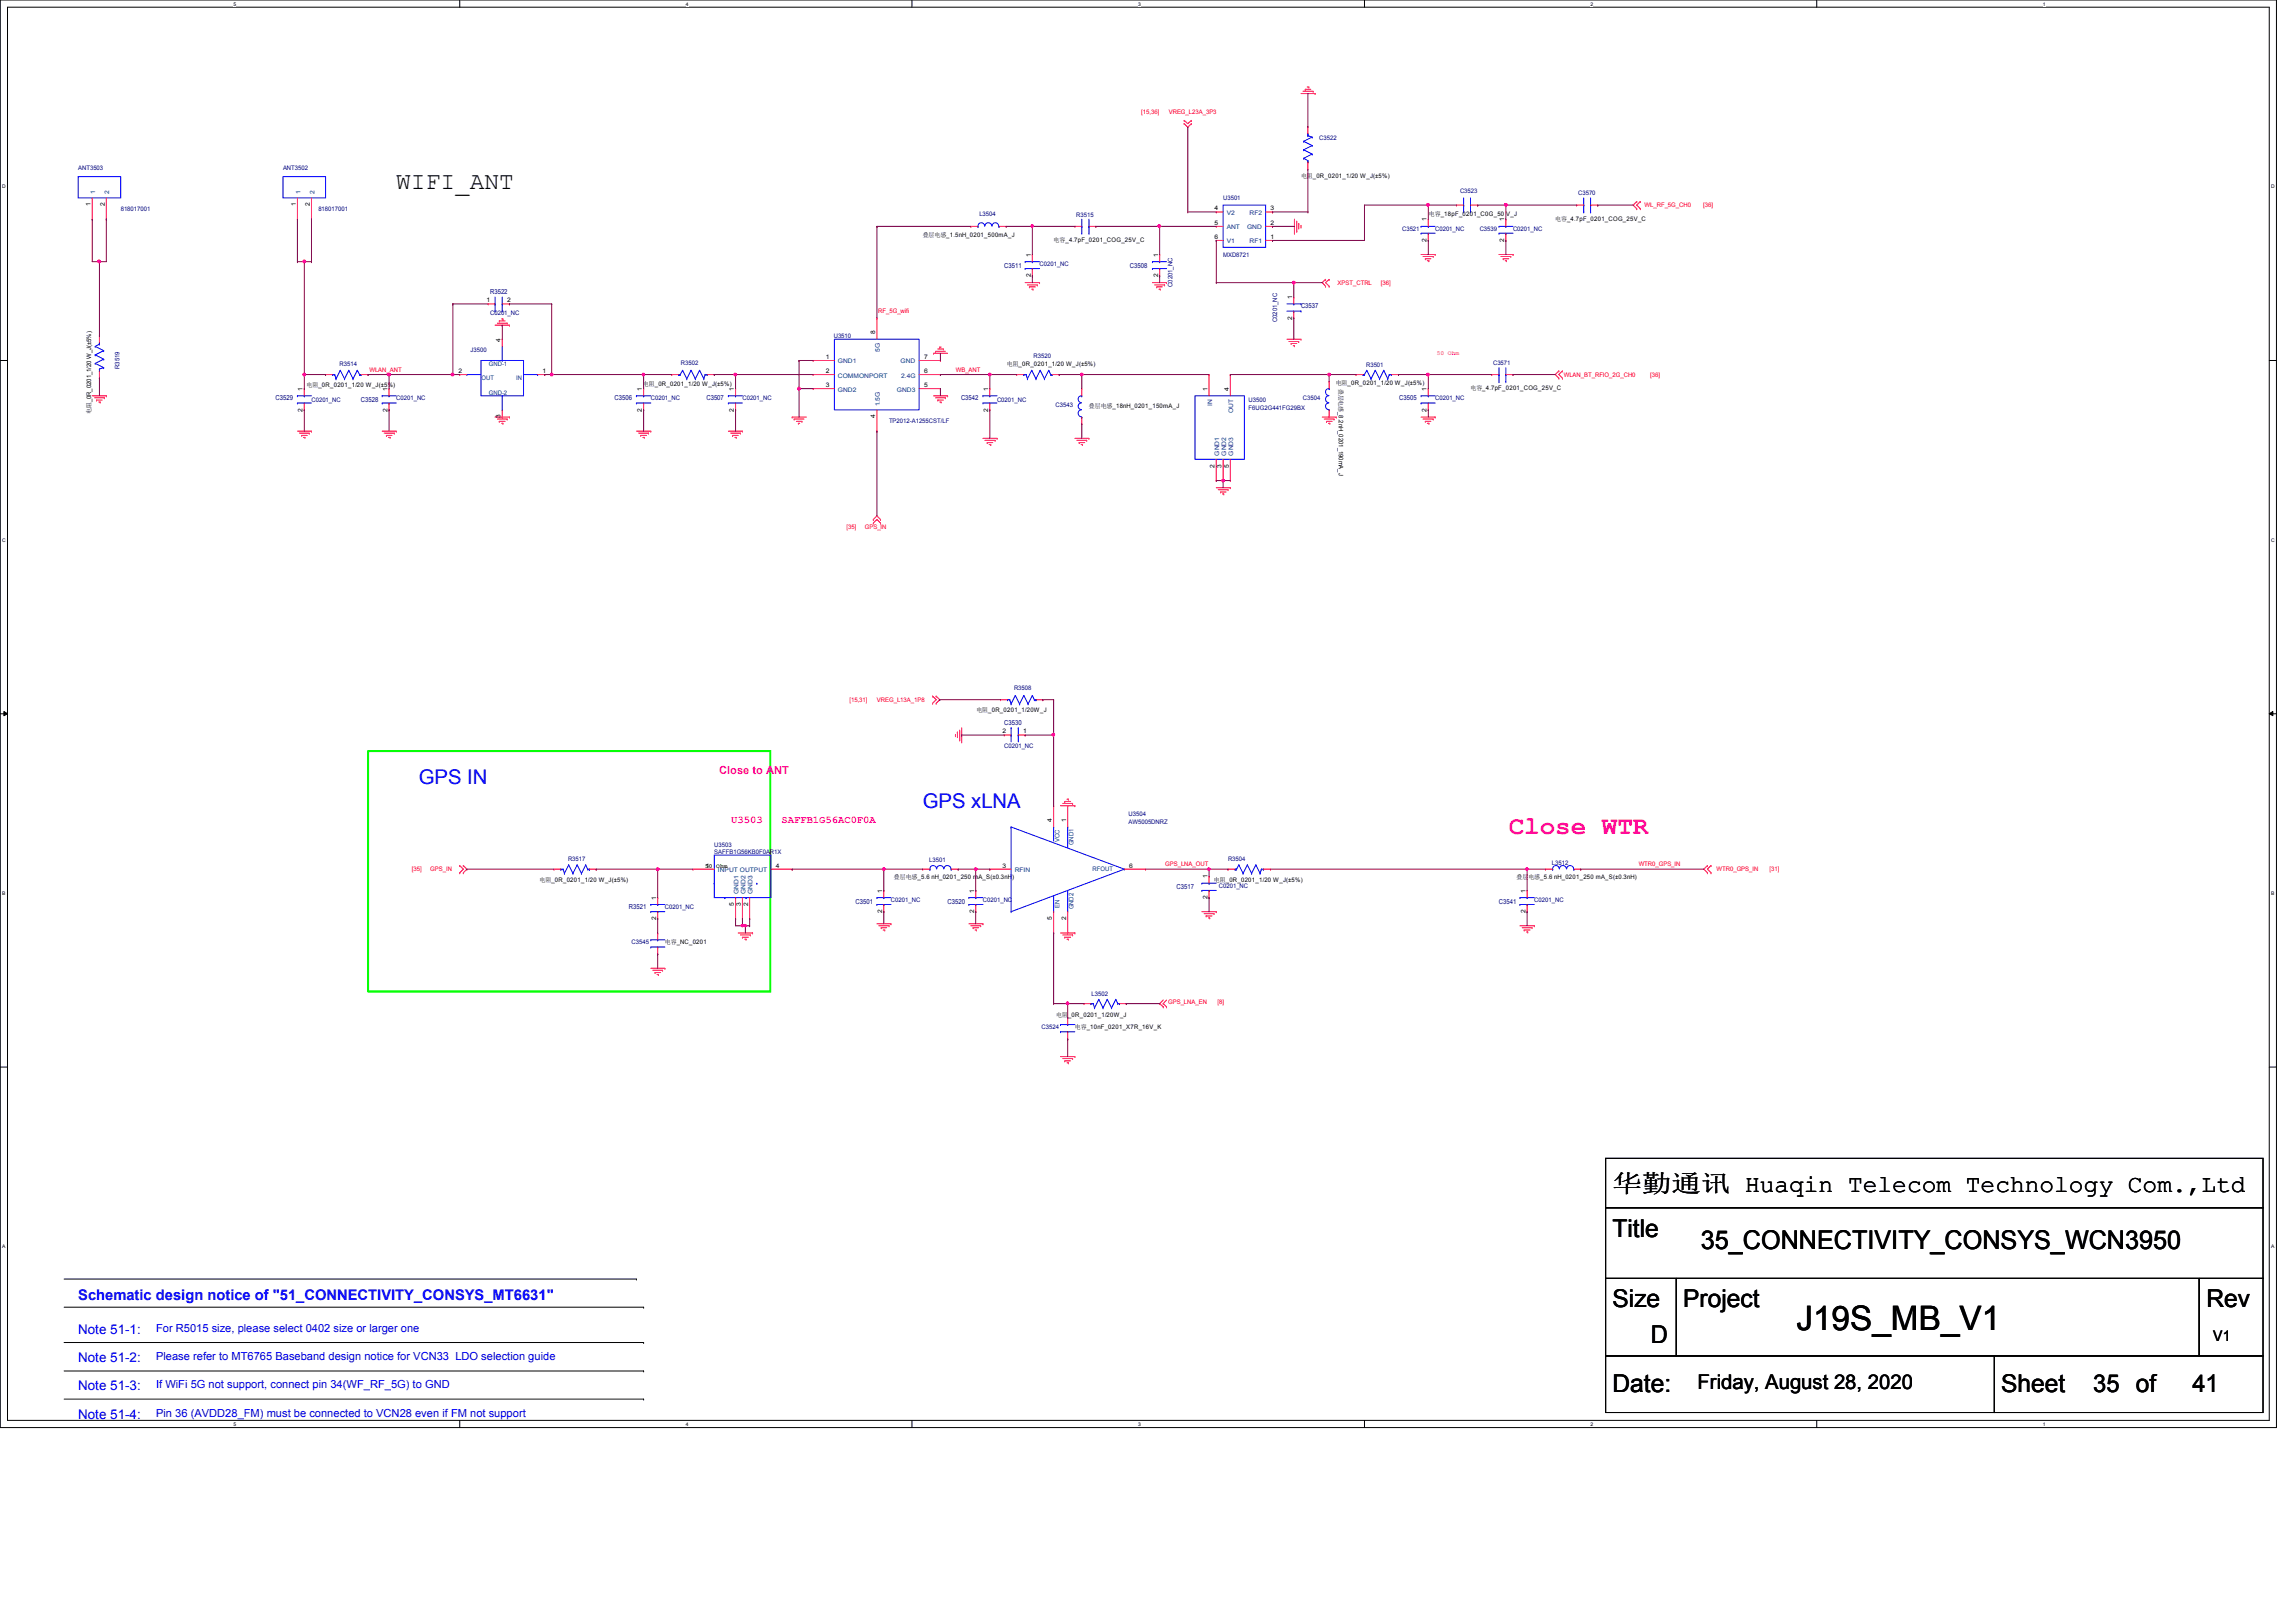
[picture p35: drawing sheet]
<svg xmlns="http://www.w3.org/2000/svg" width="297mm" height="210mm" viewBox="0 0 297 210" stroke-linecap="round" stroke-linejoin="round" font-family="sans-serif">
<defs><g id="words">
<text font-size="4.4" x="232.4" y="172.1">J19S_MB_V1</text>
<text font-size="3.3" fill="#f0f" x="195.2" y="107.9">Close WTR</text>
<text font-size="3.3" x="220" y="161.6">35_CONNECTIVITY_CONSYS_WCN3950</text>
<g font-size="3.2">
<text x="51.3" y="24.5">WIFI_ANT</text>
<text x="208.6" y="154.2">华华华华 Huaqin Telecom Technology Com.,Ltd</text>
<text x="208.6" y="160">Title</text>
<text x="208.6" y="169.2">Size</text>
<text x="213.6" y="173.7">D</text>
<text x="217.8" y="169.2">Project</text>
<text x="285.5" y="169.2">Rev</text>
<text x="208.6" y="180.2">Date:</text>
<text x="258.9" y="180.2">Sheet</text>
<text x="270.8" y="180.2">35 of</text>
<text x="283.6" y="180.2">41</text>
</g>
<g font-size="2.6" fill="#00f">
<text x="54.2" y="101.5">GPS IN</text>
<text x="119.4" y="104.5">GPS xLNA</text>
</g>
<text font-size="2.6" x="219.6" y="179.7">Friday, August 28, 2020</text>
<text font-size="1.9" fill="#00f" x="10.1" y="168.2">Schematic design notice of &quot;51_CONNECTIVITY_CONSYS_MT6631&quot;</text>
<text font-size="1.9" x="286.3" y="173.5">V1</text>
<g font-size="1.7" fill="#00f">
<text x="10.1" y="172.6">Note 51-1:</text>
<text x="10.1" y="176.3">Note 51-2:</text>
<text x="10.1" y="179.9">Note 51-3:</text>
<text x="10.1" y="183.6">Note 51-4:</text>
</g>
<g font-size="1.4" fill="#f0f">
<text x="93" y="100.1">Close to ANT</text>
<text x="94.6" y="106.5">U3503</text>
<text x="101.1" y="106.5">SAFFB1G56AC0F0A</text>
</g>
<g font-size="1.4" fill="#00f">
<text x="20.2" y="172.4">For R5015 size, please select 0402 size or larger one</text>
<text x="20.2" y="176">Please refer to MT6765 Baseband design notice for VCN33 LDO selection guide</text>
<text x="20.2" y="179.7">If WiFi 5G not support, connect pin 34(WF_RF_5G) to GND</text>
<text x="20.2" y="183.3">Pin 36 (AVDD28_FM) must be connected to VCN28 even if FM not support</text>
</g>
<g font-size=".9" fill="#000080">
<text x="129.9" y="34.7">C3511</text>
<text x="146.2" y="34.7">C3508</text>
<text x="63.4" y="38.1">R3522</text>
<text x="168.3" y="39.9">C3537</text>
<text x="35.6" y="51.8">C3529</text>
<text x="46.7" y="52">C3528</text>
<text x="79.5" y="51.8">C3506</text>
<text x="91.4" y="51.8">C3507</text>
<text x="124.3" y="51.8">C3542</text>
<text x="181" y="51.8">C3505</text>
<text x="129.9" y="93.8">C3530</text>
<text x="81.4" y="117.6">R3521</text>
<text x="110.7" y="117">C3501</text>
<text x="122.6" y="117">C3520</text>
<text x="152.2" y="115.1">C3517</text>
<text x="193.9" y="117">C3541</text>
</g>
<g font-size=".8" fill="#f00">
<text x="147.7" y="14.8">[15,36]</text>
<text x="151.2" y="14.8">VREG_L23A_3P3</text>
<text x="212.8" y="26.8">WL_RF_5G_CH0</text>
<text x="220.3" y="26.8">[36]</text>
<text x="113.6" y="40.5">RF_5G_wifi</text>
<text x="173.1" y="36.9">XPST_CTRL</text>
<text x="178.6" y="36.9">[36]</text>
<text x="47.8" y="48.1">WLAN_ANT</text>
<text x="123.7" y="48.1">WB_ANT</text>
<text x="202.3" y="48.8">WLAN_BT_RFIO_2G_CH0</text>
<text x="213.5" y="48.8">[36]</text>
<text x="109.5" y="68.5">[35]</text>
<text x="111.9" y="68.5">GPS_IN</text>
<text x="109.9" y="90.8">[15,31]</text>
<text x="113.5" y="90.8">VREG_L13A_1P8</text>
<text x="53.3" y="112.8">[35]</text>
<text x="55.7" y="112.8">GPS_IN</text>
<text x="150.7" y="112.1">GPS_LNA_OUT</text>
<text x="212" y="112.1">WTR0_GPS_IN</text>
<text x="222.1" y="112.8">WTR0_GPS_IN</text>
<text x="228.9" y="112.8">[31]</text>
<text x="151.1" y="130">GPS_LNA_EN</text>
<text x="157.5" y="130">[8]</text>
</g>
<g font-size=".8" fill="#000080">
<text x="10.1" y="22">ANT3503</text>
<text x="36.6" y="22">ANT3502</text>
<text x="170.7" y="18.1">C3522</text>
<text x="15.6" y="27.3">818017001</text>
<text x="41.2" y="27.3">818017001</text>
<text x="126.7" y="27.9">L3504</text>
<text x="139.2" y="28">R3515</text>
<text x="158.2" y="25.9">U3501</text>
<text x="181.4" y="29.8">C3521</text>
<text x="185.7" y="29.8">C0201_NC</text>
<text x="188.9" y="25">C3523</text>
<text x="191.4" y="29.8">C3539</text>
<text x="195.7" y="29.8">C0201_NC</text>
<text x="204.2" y="25.3">C3570</text>
<text x="134.5" y="34.4">C0201_NC</text>
<text x="158.2" y="33.3">MXD8721</text>
<text x="63.4" y="40.8">C0201_NC</text>
<text x="151.7" y="37.1" transform="rotate(-90 151.7 37.1)">C0201_NC</text>
<text x="165.2" y="41.7" transform="rotate(-90 165.2 41.7)">C0201_NC</text>
<text x="15.4" y="47.8" transform="rotate(-90 15.4 47.8)">R3519</text>
<text x="43.9" y="47.4">R3514</text>
<text x="60.9" y="45.6">J3500</text>
<text x="88.1" y="47.2">R3502</text>
<text x="107.9" y="43.8">U3510</text>
<text x="133.7" y="46.3">R3520</text>
<text x="176.7" y="47.5">R3501</text>
<text x="193.2" y="47.2">C3571</text>
<text x="40.3" y="52">C0201_NC</text>
<text x="51.3" y="51.8">C0201_NC</text>
<text x="84.2" y="51.8">C0201_NC</text>
<text x="96.1" y="51.8">C0201_NC</text>
<text x="129" y="52">C0201_NC</text>
<text x="136.6" y="52.7">C3543</text>
<text x="161.5" y="52">U3500</text>
<text x="161.5" y="53.1">F6UG2G441FG29BX</text>
<text x="168.6" y="51.8">C3504</text>
<text x="185.7" y="51.8">C0201_NC</text>
<text x="115" y="54.7">TP2012-A1255CST/LF</text>
<text x="131.2" y="89.3">R3508</text>
<text x="129.9" y="96.8">C0201_NC</text>
<text x="146" y="105.6">U3504</text>
<text x="146" y="106.7">AW5005DNRZ</text>
<text x="73.5" y="111.4">R3517</text>
<text x="92.4" y="109.6">U3503</text>
<text x="92.4" y="110.5">SAFFB1G56KB0F0AR1X</text>
<text x="120.2" y="111.6">L3501</text>
<text x="158.9" y="111.4">R3504</text>
<text x="200.8" y="112">L3512</text>
<text x="86" y="117.6">C0201_NC</text>
<text x="115.3" y="116.7">C0201_NC</text>
<text x="127.2" y="116.7">C0201_NC</text>
<text x="157.7" y="114.9">C0201_NC</text>
<text x="198.5" y="116.7">C0201_NC</text>
<text x="81.7" y="122.2">C3545</text>
<text x="141.2" y="128.9">L3502</text>
<text x="134.7" y="133.2">C3524</text>
</g>
<g font-size=".8">
<text x="168.3" y="23.1">电电_0R_0201_1/20 W_J(±5%)</text>
<text x="11.7" y="26.7" transform="rotate(-90 11.7 26.7)">1</text>
<text x="13.5" y="26.7" transform="rotate(-90 13.5 26.7)">2</text>
<text x="38.3" y="26.7" transform="rotate(-90 38.3 26.7)">1</text>
<text x="40.1" y="26.7" transform="rotate(-90 40.1 26.7)">2</text>
<text x="157.1" y="27.2">4</text>
<text x="157.1" y="29.1">5</text>
<text x="164.4" y="29.1">2</text>
<text x="164.4" y="27.2">3</text>
<text x="184.6" y="28.7" transform="rotate(-90 184.6 28.7)">1</text>
<text x="184.9" y="27.9">电电_18pF_0201_C0G_50 V_J</text>
<text x="194.6" y="28.7" transform="rotate(-90 194.6 28.7)">1</text>
<text x="201.2" y="28.6">电电_4.7pF_0201_COG_25V_C</text>
<text x="119.4" y="30.7">叠叠电贴_1.5nH_0201_500mA_J</text>
<text x="133.3" y="35.9" transform="rotate(-90 133.3 35.9)">2</text>
<text x="133.3" y="33.2" transform="rotate(-90 133.3 33.2)">1</text>
<text x="136.3" y="31.3">电电_4.7pF_0201_COG_25V_C</text>
<text x="149.8" y="35.9" transform="rotate(-90 149.8 35.9)">2</text>
<text x="149.8" y="33.2" transform="rotate(-90 149.8 33.2)">1</text>
<text x="157.1" y="30.9">6</text>
<text x="164.4" y="30.9">1</text>
<text x="184.6" y="31.3" transform="rotate(-90 184.6 31.3)">2</text>
<text x="194.6" y="31.3" transform="rotate(-90 194.6 31.3)">2</text>
<text x="62.9" y="39.1">1</text>
<text x="65.6" y="39.1">2</text>
<text x="167.2" y="41.4" transform="rotate(-90 167.2 41.4)">2</text>
<text x="167.2" y="38.7" transform="rotate(-90 167.2 38.7)">1</text>
<text x="64.8" y="44.2" transform="rotate(-90 64.8 44.2)">4</text>
<text x="106.8" y="46.4">1</text>
<text x="113.2" y="43.3" transform="rotate(-90 113.2 43.3)">8</text>
<text x="119.5" y="46.4">7</text>
<text x="130.3" y="47.4">电电_0R_0201_1/20 W_J(±5%)</text>
<text x="11.8" y="53.6" transform="rotate(-90 11.8 53.6)">电电_0R_0201_1/20 W_J(±5%)</text>
<text x="39.2" y="53.3" transform="rotate(-90 39.2 53.3)">2</text>
<text x="39.2" y="50.6" transform="rotate(-90 39.2 50.6)">1</text>
<text x="39.7" y="50.1">电电_0R_0201_1/20 W_J(±5%)</text>
<text x="50.1" y="53.3" transform="rotate(-90 50.1 53.3)">2</text>
<text x="50.1" y="50.6" transform="rotate(-90 50.1 50.6)">1</text>
<text x="59.3" y="48.3">2</text>
<text x="70.2" y="48.3">1</text>
<text x="83.1" y="53.3" transform="rotate(-90 83.1 53.3)">2</text>
<text x="83.1" y="50.6" transform="rotate(-90 83.1 50.6)">1</text>
<text x="83.2" y="50">电电_0R_0201_1/20 W_J(±5%)</text>
<text x="95" y="53.3" transform="rotate(-90 95 53.3)">2</text>
<text x="95" y="50.6" transform="rotate(-90 95 50.6)">1</text>
<text x="106.8" y="48.3">2</text>
<text x="106.8" y="50.1">3</text>
<text x="119.5" y="50.1">5</text>
<text x="119.5" y="48.3">6</text>
<text x="127.8" y="53.3" transform="rotate(-90 127.8 53.3)">2</text>
<text x="127.8" y="50.6" transform="rotate(-90 127.8 50.6)">1</text>
<text x="140.9" y="52.8">叠叠电贴_18nH_0201_150mA_J</text>
<text x="156.2" y="50.6" transform="rotate(-90 156.2 50.6)">1</text>
<text x="159" y="50.6" transform="rotate(-90 159 50.6)">4</text>
<text x="172.8" y="49.8">电电_0R_0201_1/20 W_J(±5%)</text>
<text x="173.2" y="50.3" transform="rotate(90 173.2 50.3)">叠叠电贴_8.2nH_0201_190mA_J</text>
<text x="184.6" y="53.3" transform="rotate(-90 184.6 53.3)">2</text>
<text x="184.6" y="50.6" transform="rotate(-90 184.6 50.6)">1</text>
<text x="190.2" y="50.5">电电_4.7pF_0201_COG_25V_C</text>
<text x="64.8" y="54.1" transform="rotate(-90 64.8 54.1)">3</text>
<text x="113.2" y="54.1" transform="rotate(-90 113.2 54.1)">4</text>
<text x="157.1" y="60.5" transform="rotate(-90 157.1 60.5)">2</text>
<text x="158" y="60.5" transform="rotate(-90 158 60.5)">3</text>
<text x="159" y="60.5" transform="rotate(-90 159 60.5)">5</text>
<text x="126.3" y="92.2">电电_0R_0201_1/20W_J</text>
<text x="129.7" y="94.9">2</text>
<text x="132.4" y="94.9">1</text>
<text x="136.1" y="106.4" transform="rotate(-90 136.1 106.4)">4</text>
<text x="137.9" y="106.4" transform="rotate(-90 137.9 106.4)">1</text>
<text x="91.3" y="112.3">1</text>
<text x="100.4" y="112.3">4</text>
<text x="115.7" y="113.8">叠叠电贴_5.6 nH_0201_250 mA_S(±0.3nH)</text>
<text x="129.7" y="112.3">3</text>
<text x="146.1" y="112.3">6</text>
<text x="156.2" y="113.7" transform="rotate(-90 156.2 113.7)">1</text>
<text x="196.2" y="113.8">叠叠电贴_5.6 nH_0201_250 mA_S(±0.3nH)</text>
<text x="69.8" y="114.2">电电_0R_0201_1/20 W_J(±5%)</text>
<text x="84.9" y="119.1" transform="rotate(-90 84.9 119.1)">2</text>
<text x="84.9" y="116.4" transform="rotate(-90 84.9 116.4)">1</text>
<text x="95" y="117.3" transform="rotate(-90 95 117.3)">5</text>
<text x="95.8" y="117.3" transform="rotate(-90 95.8 117.3)">3</text>
<text x="96.8" y="117.3" transform="rotate(-90 96.8 117.3)">2</text>
<text x="114.1" y="118.2" transform="rotate(-90 114.1 118.2)">2</text>
<text x="114.1" y="115.5" transform="rotate(-90 114.1 115.5)">1</text>
<text x="126" y="118.2" transform="rotate(-90 126 118.2)">2</text>
<text x="126" y="115.5" transform="rotate(-90 126 115.5)">1</text>
<text x="136.1" y="119.1" transform="rotate(-90 136.1 119.1)">5</text>
<text x="137.9" y="119.1" transform="rotate(-90 137.9 119.1)">2</text>
<text x="156.2" y="116.3" transform="rotate(-90 156.2 116.3)">2</text>
<text x="157.1" y="114.2">电电_0R_0201_1/20 W_J(±5%)</text>
<text x="197.4" y="118.2" transform="rotate(-90 197.4 118.2)">2</text>
<text x="197.4" y="115.5" transform="rotate(-90 197.4 115.5)">1</text>
<text x="86" y="122.2">电电_NC_0201</text>
<text x="136.6" y="131.6">电电_0R_0201_1/20W_J</text>
<text x="139.1" y="133.2">电电_10nF_0201_X7R_16V_K</text>
</g>
<g font-size=".8" fill="#004080">
<text x="12.3" y="25.1" transform="rotate(-90 12.3 25.1)">1</text>
<text x="14.1" y="25.1" transform="rotate(-90 14.1 25.1)">2</text>
<text x="38.9" y="25.1" transform="rotate(-90 38.9 25.1)">1</text>
<text x="40.7" y="25.1" transform="rotate(-90 40.7 25.1)">2</text>
<text x="158.7" y="27.8">V2</text>
<text x="158.7" y="29.7">ANT</text>
<text x="161.3" y="29.7">GND</text>
<text x="161.7" y="27.8">RF2</text>
<text x="158.7" y="31.5">V1</text>
<text x="161.7" y="31.5">RF1</text>
<text x="63.2" y="47.4">GND-1</text>
<text x="108.4" y="47">GND1</text>
<text x="113.8" y="45.5" transform="rotate(-90 113.8 45.5)">5G</text>
<text x="116.5" y="47">GND</text>
<text x="62.3" y="49.2">OUT</text>
<text x="63.2" y="51.1">GND-2</text>
<text x="66.8" y="49.2">IN</text>
<text x="108.4" y="48.9">COMMONPORT</text>
<text x="108.4" y="50.7">GND2</text>
<text x="113.8" y="52.6" transform="rotate(-90 113.8 52.6)">1.5G</text>
<text x="116" y="50.7">GND3</text>
<text x="116.6" y="48.9">2.4G</text>
<text x="156.8" y="52.6" transform="rotate(-90 156.8 52.6)">IN</text>
<text x="159.6" y="53.5" transform="rotate(-90 159.6 53.5)">OUT</text>
<text x="157.7" y="59" transform="rotate(-90 157.7 59)">GND1</text>
<text x="158.6" y="59" transform="rotate(-90 158.6 59)">GND2</text>
<text x="159.6" y="59" transform="rotate(-90 159.6 59)">GND3</text>
<text x="92.9" y="112.9">INPUT OUTPUT</text>
<text x="131.3" y="112.9">RFIN</text>
<text x="137.1" y="108.9" transform="rotate(-90 137.1 108.9)">VCC</text>
<text x="138.9" y="109.4" transform="rotate(-90 138.9 109.4)">GND1</text>
<text x="141.3" y="112.8">RFOUT</text>
<text x="95.5" y="115.7" transform="rotate(-90 95.5 115.7)">GND1</text>
<text x="96.4" y="115.7" transform="rotate(-90 96.4 115.7)">GND2</text>
<text x="97.4" y="115.7" transform="rotate(-90 97.4 115.7)">GND3</text>
<text x="137.1" y="117.5" transform="rotate(-90 137.1 117.5)">EN</text>
<text x="138.9" y="117.7" transform="rotate(-90 138.9 117.7)">GND2</text>
</g>
<text font-size=".8" fill="#f0f" x="185.9" y="46">50 Ohm</text>
<text font-size=".8" fill="#008000" x="91.2" y="112.3">50 Ohm</text>
<g font-size=".6">
<text x="30.2" y=".7">5</text>
<text x="88.7" y=".7">4</text>
<text x="147.2" y=".7">3</text>
<text x="205.8" y=".7">2</text>
<text x="264.3" y=".7">1</text>
<text x=".3" y="24.4">D</text>
<text x="293.8" y="24.4">D</text>
<text x=".3" y="70.1">C</text>
<text x="293.8" y="70.1">C</text>
<text x=".3" y="115.8">B</text>
<text x="293.8" y="115.8">B</text>
<text x=".3" y="161.5">A</text>
<text x="293.8" y="161.5">A</text>
<text x="30.2" y="184.5">5</text>
<text x="88.7" y="184.5">4</text>
<text x="147.2" y="184.5">3</text>
<text x="205.8" y="184.5">2</text>
<text x="264.3" y="184.5">1</text>
</g>
</g></defs>
<path d="M0 0h294.5v184.7h-294.5zM1 .9h292.6v182.9h-292.6z" fill="none" stroke="#000" stroke-width=".13"/>
<g fill="#fff">
<path d="M30.2 .1h.4v.7h-.4z"/>
<path d="M30.2 183.9h.4v.8h-.4z"/>
</g>
<path d="M59.5 0v.9M59.5 183.8v.9" fill="none" stroke="#000" stroke-width=".13"/>
<g fill="#fff">
<path d="M88.7 .1h.4v.7h-.4z"/>
<path d="M88.7 183.9h.4v.8h-.4z"/>
</g>
<path d="M118 0v.9M118 183.8v.9" fill="none" stroke="#000" stroke-width=".13"/>
<g fill="#fff">
<path d="M147.2 .1h.4v.7h-.4z"/>
<path d="M147.2 183.9h.4v.8h-.4z"/>
</g>
<path d="M176.5 0v.9M176.5 183.8v.9" fill="none" stroke="#000" stroke-width=".13"/>
<g fill="#fff">
<path d="M205.8 .1h.3v.7h-.3z"/>
<path d="M205.8 183.9h.3v.8h-.3z"/>
</g>
<path d="M235 0v.9M235 183.8v.9" fill="none" stroke="#000" stroke-width=".13"/>
<g fill="#fff">
<path d="M264.3 .1h.3v.7h-.3z"/>
<path d="M264.3 183.9h.3v.8h-.3z"/>
<path d="M.3 23.8h.5v.7h-.5z"/>
<path d="M293.8 23.8h.5v.7h-.5z"/>
<path d="M.3 69.5h.5v.7h-.5z"/>
<path d="M293.8 69.5h.5v.7h-.5z"/>
</g>
<path d="M0 46.7h1M293.6 46.7h.9" fill="none" stroke="#000" stroke-width=".13"/>
<g fill="#fff">
<path d="M.3 115.2h.4v.8h-.4z"/>
<path d="M293.8 115.2h.5v.8h-.5z"/>
</g>
<path d="M0 92.4h1M.5 92.1l.5 .3-.5 .2zM293.6 92.4l.4-.3v.5zM293.6 92.4h.9" fill="none" stroke="#000" stroke-width=".13"/>
<path d="M.5 92.1l.5 .3-.5 .2zM293.6 92.4l.4-.3v.5z" fill="#000"/>
<g fill="#fff">
<path d="M.3 161h.4v.7h-.4z"/>
<path d="M293.8 161h.4v.7h-.4z"/>
</g>
<g fill="none" stroke="#000" stroke-width=".13">
<path d="M0 138.1h1M293.6 138.1h.9M207.7 156.3h85.1v9.1h-85.1zM207.7 149.9h85.1v6.4h-85.1zM8.3 173.7h75M8.3 169.2h75M8.3 165.5h74M8.3 177.4h75M82.3 165.5h.1M83.3 173.7h.1M83.3 169.2h.1M83.3 177.4h.1"/>
<path d="M207.7 165.4h9.2v10.1h-9.2zM207.7 175.5h50.3v7.3h-50.3zM216.9 165.4h67.6v10.1h-67.6zM258 175.5h34.8v7.3h-34.8zM284.5 165.4h8.3v10.1h-8.3zM8.3 181.1h75M83.3 181.1h.1"/>
</g>
<path d="M47.6 97.2h52v31.1h-52z" fill="none" stroke="#0f0" stroke-width=".25"/>
<g fill="none" stroke="#f00" stroke-width=".13">
<path d="M153.2 16h.1M153.2 15.6h.1M153.2 16l.5 .5 .4-.5M153.2 15.6l.5 .4 .4-.4M154.1 16h.1M154.1 15.6h.1M168.3 12.1h1.8M168.6 11.8h1.3M168.9 11.6h.1M168.9 11.6h.7M169.1 11.3h.2M169.2 16.4h.1"/>
<path d="M169.2 16.4v.9M169.3 11.3h.1M169.9 11.8h.1M170.1 12.1h.1M11.9 28.4h.1M11.9 25.6v2.8M13.8 28.4h.1M13.8 25.6v2.8M38.5 28.4h.1M38.5 25.6v2.8M40.3 28.4h.1M40.3 25.6v2.8"/>
<path d="M63.2 39.3h.1M63.2 39.3h.8M65 39.3h.9M65.9 39.3h.1M125.6 29.3h.1M125.6 29.3h.9M129.2 29.3h1M130.2 29.3h.1M132.6 36.6h1.9M132.9 36.9h1.3M133.2 37.1h.1M133.2 37.1h.7"/>
<path d="M133.5 37.4h.1M133.6 32.9h.1M133.6 35.7h.1M133.6 32.9v1M133.6 34.8v.9M133.6 37.4h.1M134.2 36.9h.1M134.5 36.6h.1M139.1 29.3h.1M139.1 29.3h.9M140.9 29.3h.9M141.8 29.3h.1"/>
<path d="M149.1 36.6h1.8M149.4 36.9h1.3M149.6 37.1h.1M149.6 37.1h.8M149.9 37.4h.2M150 32.9h.1M150 35.7h.1M150 32.9v1M150 34.8v.9M150.1 37.4h.1M150.7 36.9h.1M150.9 36.6h.1"/>
<path d="M157.3 27.4h.1M157.3 29.3h.1M157.3 31.1h.1M157.3 31.1h.9M157.3 29.3h.9M157.3 27.4h.9M163.7 31.1h.9M163.7 29.3h.9M163.7 27.4h.9M164.6 31.1h.1M164.6 29.3h.1M164.6 27.4h.1"/>
<path d="M167.4 38.4h.1M167.4 38.4v.9M167.5 30.2h.1M167.5 28.4v1.8M167.8 29.9h.1M167.8 28.6v1.3M168 28.9h.1M168 28.9v.7M168.3 29.4h.1M168.3 29.2v.2M169.2 21.9h.1M169.2 21v.9"/>
<path d="M171.5 36.2h.1M171.5 37h.1M171.5 36.2l-.4 .4 .4 .4M172 37h.1M172 36.2h.1M172 36.2l-.5 .4 .5 .4M183.9 32.9h1.8M184.1 33.2h1.3M184.4 33.5h.1M184.4 33.5h.7M184.7 33.7h.2M184.8 28.4h.1"/>
<path d="M184.8 31.1h.1M184.8 28.4v.9M184.8 30.2v.9M184.9 33.7h.1M185.4 33.2h.1M185.7 32.9h.1M188.4 26.5h.1M188.4 26.5h1M190.2 26.5h1M191.2 26.5h.1M193.9 32.9h1.8M194.2 33.2h1.2"/>
<path d="M194.5 33.5h.1M194.5 33.5h.7M194.7 33.7h.2M194.8 28.4h.1M194.8 31.1h.1M194.8 28.4v.9M194.8 30.2v.9M194.9 33.7h.1M195.4 33.2h.1M195.7 32.9h.1M204 26.5h.1M204 26.5h.9"/>
<path d="M205.8 26.5h.9M206.7 26.5h.1M211.7 26.1h.1M211.7 27h.1M211.7 26.1l-.4 .4 .4 .5M212.2 27h.1M212.2 26.1h.1M212.2 26.1l-.5 .4 .5 .5M11.9 51.2h1.9M12.2 51.5h1.3M12.5 51.8h.1M12.5 51.8h.7"/>
<path d="M12.8 52h.2M12.9 43.4h.1M12.9 48.9h.1M12.9 43.4v1M12.9 48v.9M13 52h.1M13.5 51.5h.1M13.8 51.2h.1M38.5 55.8h1.8M38.7 56h1.3M39 56.3h.1M39 56.3h.7"/>
<path d="M39.3 56.6h.2M39.4 50.3h.1M39.4 53h.1M39.4 50.3v.9M39.4 52.2v.8M39.5 56.6h.1M40 56h.1M40.3 55.8h.1M42.1 48.5h.1M42.1 48.5h.9M46.7 48.5h.9M47.6 48.5h.1"/>
<path d="M49.4 55.8h1.9M49.7 56h1.3M50 56.3h.1M50 56.3h.7M50.2 56.6h.3M50.3 50.3h.1M50.3 53h.1M50.3 50.3v.9M50.3 52.2v.8M50.5 56.6h.1M51 56h.1M51.3 55.8h.1"/>
<path d="M59.5 48.5h.1M59.5 48.5h.9M64 54h1.9M64 42.1h1.9M64.3 54.2h1.3M64.3 41.8h1.3M64.6 54.5h.1M64.6 41.5h.1M64.6 54.5h.8M64.6 41.5h.8M64.9 54.8h.2M64.9 41.3h.2"/>
<path d="M65 54h.1M65 43.9h.1M65 43.9v.9M65 53v1M65.1 54.8h.1M65.1 41.3h.1M65.6 54.2h.1M65.6 41.8h.1M65.9 54h.1M65.9 42.1h.1M69.6 48.5h.9M70.5 48.5h.1"/>
<path d="M82.3 55.8h1.9M82.6 56h1.3M82.9 56.3h.1M82.9 56.3h.7M83.2 56.6h.2M83.3 50.3h.1M83.3 53h.1M83.3 50.3v.9M83.3 52.2v.8M83.4 56.6h.1M83.9 56h.1M84.2 55.8h.1"/>
<path d="M86.9 48.5h.1M86.9 48.5h.9M91.5 48.5h.9M92.4 48.5h.1M94.2 55.8h1.9M94.5 56h1.3M94.8 56.3h.1M94.8 56.3h.7M95.1 56.6h.1M95.2 50.3h.1M95.2 53h.1M95.2 50.3v.9"/>
<path d="M95.2 52.2v.8M95.2 56.6h.1M95.8 56h.1M96.1 55.8h.1M102.5 54h.1M102.5 54h1.8M102.7 54.2h.1M102.7 54.2h1.3M103 54.5h.8M103.3 54.8h.1M103.3 54.8h.2M103.8 54.5h.1"/>
<path d="M105.2 46.7h.1M105.2 48.5h.1M105.2 50.3h.1M105.2 46.7h2.7M105.2 48.5h2.7M105.2 50.3h2.7M113.4 55.8h.1M113.4 41.1h.1M113.4 41.1v2.8M113.4 53v2.8M118.9 46.7h2.8M118.9 48.5h2.8"/>
<path d="M118.9 50.3h2.8M120.8 45.7h.1M120.8 51.2h1.8M120.8 45.7h1.8M121 45.5h.1M121 51.5h1.3M121 45.5h1.3M121.3 51.8h.1M121.3 51.8h.7M121.3 45.2h.7M121.6 44.9h.1M121.6 52h.1"/>
<path d="M121.7 50.3h.1M121.7 48.5h.1M121.7 46.7h.1M121.7 52h.1M122 45.2h.1M122.3 51.5h.1M122.6 51.2h.1M127.2 56.7h1.8M127.4 57h1.3M127.7 57.3h.1M127.7 57.3h.7M128 57.5h.2"/>
<path d="M128.1 50.3h.1M128.1 53h.1M128.1 50.3v.9M128.1 52.2v.8M128.2 57.5h.1M128.7 57h.1M129 56.7h.1M131.5 48.5h.1M131.5 48.5h1M136.1 48.5h.9M137 48.5h.1M139.1 56.7h1.8"/>
<path d="M139.3 57h1.3M139.6 57.3h.1M139.6 57.3h.7M139.9 57.5h.1M140 54.9h.1M140 50.3h.1M140 50.3v.9M140 54v.9M140 57.5h.1M140.6 57h.1M140.9 56.7h.1M156.4 48.5h.1"/>
<path d="M156.4 48.5v2.7M157.3 59.4v2.8M158.2 59.4v2.8M159.2 48.5h.1M159.2 48.5v2.7M159.2 59.4v2.8M166.5 43.9h1.8M166.7 44.2h1.3M167 44.4h.1M167 44.4h.8M167.3 44.7h.2M167.4 41.1h.1"/>
<path d="M167.4 40.3v.8M167.5 44.7h.1M168 44.2h.1M168.3 43.9h.1M171.1 54h1.8M171.3 54.2h1.3M171.6 54.5h.1M171.6 54.5h.7M171.9 54.8h.1M172 54h.1M172 49.4h.1M172 49.4v.9"/>
<path d="M172 53v1M172 54.8h.1M172.6 54.2h.1M172.9 54h.1M175.4 48.5h.1M175.4 48.5h1M180 48.5h.9M180.9 48.5h.1M183.9 54h1.8M184.1 54.2h1.3M184.4 54.5h.1M184.4 54.5h.7"/>
<path d="M184.7 54.8h.2M184.8 50.3h.1M184.8 53h.1M184.8 50.3v.9M184.8 52.2v.8M184.9 54.8h.1M185.4 54.2h.1M185.7 54h.1M193 48.5h.1M193 48.5h.9M194.8 48.5h.9M195.7 48.5h.1"/>
<path d="M201.7 48h.1M201.7 48.9h.1M201.7 48l-.5 .5 .5 .4M202.1 48.9h.1M202.1 48h.1M202.1 48l-.4 .5 .4 .4M113 67.2h.1M113 67.7h.1M113 67.2l.4-.4 .5 .4M113 67.7l.4-.5 .5 .5M113.9 67.2h.1M113.9 67.7h.1"/>
<path d="M157.3 62.2h.1M157.3 63.1h1.9M157.6 63.4h1.3M157.9 63.7h.1M157.9 63.7h.7M158.2 63.9h.1M158.2 62.2h.1M158.3 63.9h.1M158.9 63.4h.1M159.2 63.1h.1M159.2 62.2h.1M120.6 90.1h.1"/>
<path d="M120.6 91h.1M120.6 90.1l.5 .5-.5 .4M121.1 91h.1M121.1 90.1h.1M121.1 90.1l.5 .5-.5 .4M123.6 95.2h.1M123.6 95v.2M123.9 94.7h.1M123.9 94.7v.8M124.2 95.8h.1M124.2 94.5v1.3M124.4 96h.1"/>
<path d="M124.4 94.2v1.8M129.5 90.6h.1M129.5 90.6h.8M129.9 95.1h.1M129.9 95.1h.9M131.7 95.1h.9M132.6 95.1h.1M134 90.6h.9M134.9 90.6h.1M59.5 112h.1M59.5 112.9h.1M59.5 112l.4 .5-.4 .4"/>
<path d="M59.9 112.9h.1M59.9 112h.1M59.9 112l.5 .5-.5 .4M71.7 112.5h.1M71.7 112.5h.9M76.2 112.5h.9M77.1 112.5h.1M85.1 116.2h.1M85.1 118.9h.1M85.1 116.2v.9M85.1 118v.9M89.7 112.5h.1"/>
<path d="M89.7 112.5h2.7M95.2 118.9h.1M95.2 116.2v2.7M96.1 118.9h.1M96.1 116.2v2.7M97 118.9h.1M97 116.2v2.7M99.7 112.5h2.8M102.5 112.5h.1M113.4 119.5h1.9M113.7 119.8h1.3M114.3 115.2h.1"/>
<path d="M114.3 118h.1M114.3 115.2v1M114.3 117.1v.9M115 119.8h.1M115.3 119.5h.1M119.4 112.5h.1M119.4 112.5h.9M123.1 112.5h.8M123.9 112.5h.1M125.3 119.5h1.9M125.6 119.8h1.3M126.2 115.2h.1"/>
<path d="M126.2 118h.1M126.2 115.2v1M126.2 117.1v.9M126.9 119.8h.1M127.2 119.5h.1M128.1 112.5h.1M128.1 112.5h2.7M136.3 104.3h.1M136.3 104.3v2.7M136.3 118v2.7M137.2 104.3h1.9M137.5 104h1.3"/>
<path d="M137.7 103.7h.1M137.7 103.7h.8M138 103.4h.2M138.1 104.3h.1M138.1 104.3v2.7M138.1 118v2.7M138.2 103.4h.1M138.8 104h.1M139.1 104.3h.1M145.5 112.5h2.7M148.2 112.5h.1M155.5 118h1.8"/>
<path d="M155.8 118.2h1.3M156 118.5h.1M156 118.5h.8M156.3 118.8h.2M156.4 113.4h.1M156.4 116.2h.1M156.4 113.4v.9M156.4 115.2v1M156.5 118.8h.1M157.1 118.2h.1M157.3 118h.1M158.9 112.5h.1"/>
<path d="M158.9 112.5h.9M163.4 112.5h1M164.4 112.5h.1M196.6 119.8h1.9M197.6 115.2h.1M197.6 118h.1M197.6 115.2v1M197.6 117.1v.9M198.5 119.8h.1M199.9 112.5h.1M199.9 112.5h1M203.6 112.5h.9"/>
<path d="M204.5 112.5h.1M220.9 112h.1M220.9 112.9h.1M220.9 112l-.5 .5 .5 .4M221.4 112.9h.1M221.4 112h.1M221.4 112l-.5 .5 .5 .4M84.2 125.3h1.8M84.5 125.6h1.2M84.7 125.9h.1M84.7 125.9h.8M85 126.1h.2"/>
<path d="M85.1 120.7h.1M85.1 123.4h.1M85.1 120.7v.9M85.1 122.6v.8M85.2 126.1h.1M85.7 125.6h.1M86 125.3h.1M95.5 120.7h1.9M95.8 121h1.3M96.1 121.3h.1M96.1 121.3h.7M96.3 121.5h.2"/>
<path d="M96.5 121.5h.1M97.1 121h.1M97.4 120.7h.1M114 120.1h.1M114 120.1h.7M114.3 120.4h.2M114.5 120.4h.1M125.9 120.1h.1M125.9 120.1h.7M126.1 120.4h.2M126.3 120.4h.1M136.3 120.7h.1"/>
<path d="M137.2 120.7h1.9M137.2 136.7h1.9M137.5 121h1.3M137.5 137h1.3M137.7 137.3h.1M137.7 121.3h.1M137.7 121.3h.8M137.7 137.3h.8M138 121.5h.2M138 137.5h.2M138.1 131.7h.1M138.1 134.5h.1"/>
<path d="M138.1 120.7h.1M138.1 131.7v.9M138.1 133.5v1M138.2 137.5h.1M138.2 121.5h.1M138.8 137h.1M138.8 121h.1M139.1 136.7h.1M139.1 120.7h.1M140.2 129.9h.1M140.2 129.9h.9M144.8 129.9h.9"/>
<path d="M145.7 129.9h.1M150 129.9h.1M150 129.9l.5 .4M150.5 129.9h.1M150.5 130.3h.1M150.5 129.9l.4 .4M150.5 129.4l-.5 .5M150.9 130.3h.1M150.9 129.4l-.4 .5M196.9 120.1h1.3M197.2 120.4h.1M197.2 120.4h.7"/>
<path d="M197.5 120.6h.2M197.7 120.6h.1M198.2 120.1h.1"/>
</g>
<g fill="none" stroke="#00f" stroke-width=".13">
<path d="M168.7 18.3h.1M168.7 19.4h.1M168.7 18.3l1.1 .5M168.7 19.4l1.1 .5M169.2 17.3h.1M169.2 17.6h.1M169.2 17.3v.3M169.2 17.6l.6 .1M169.8 17.7h.1M169.8 18.8h.1M169.8 19.9h.1M169.8 17.7l-1.1 .6"/>
<path d="M169.8 18.8l-1.1 .6M169.8 19.9l-1.1 .6M10.1 22.9h5.5v2.7h-5.5zM36.6 22.9h5.5v2.7h-5.5zM64 39.3h.1M64 38.4v1.9M65 39.3h.1M65 38.4v1.9M126.5 29.3h.1M126.5 29.3a.42 .42 0 0 1 .5-.5 .42 .42 0 0 1 .4 .5M127.4 29.3a.45 .45 0 0 1 .5-.5 .45 .45 0 0 1 .4 .5M128.4 29.3a.42 .42 0 0 1 .4-.5 .42 .42 0 0 1 .4 .5"/>
<path d="M129.2 29.3h.1M132.6 33.9h.1M132.6 34.8h.1M132.6 33.9h1.9M132.6 34.8h1.9M133.6 33.9h.1M133.6 34.8h.1M140 30.2h.1M140 29.3h.1M140 28.4v1.8M140.9 29.3h.1M140.9 30.2h.1"/>
<path d="M140.9 28.4v1.8M149.1 33.9h.1M149.1 34.8h.1M149.1 33.9h1.8M149.1 34.8h1.8M150 33.9h.1M150 34.8h.1M158.2 26.5h5.5v5.5h-5.5zM166.5 39.3h1.8M167.4 39.3h.1M168.3 39.3h.1M168.7 20.5h.1"/>
<path d="M168.7 20.5l.5 .3M169.2 21h.1M169.2 20.8h.1M169.2 20.8v.2M183.9 29.3h.1M183.9 30.2h.1M183.9 29.3h1.8M183.9 30.2h1.8M184.8 29.3h.1M184.8 30.2h.1M189.4 26.5h.1M189.4 27.4h.1"/>
<path d="M189.4 25.6v1.8M190.2 27.4h.1M190.2 26.5h.1M190.2 25.6v1.8M193.9 29.3h.1M193.9 30.2h.1M193.9 29.3h1.8M193.9 30.2h1.8M194.8 29.3h.1M194.8 30.2h.1M204.9 27.4h.1M204.9 26.5h.1"/>
<path d="M204.9 25.6v1.8M205.8 26.5h.1M205.8 27.4h.1M205.8 25.6v1.8M12.3 47h.1M12.3 45.9h.1M12.3 44.8h.1M12.3 47l1.1 .6M12.3 45.9l1.1 .6M12.3 44.8l1.1 .6M12.9 48h.1M12.9 44.4h.1"/>
<path d="M12.9 47.8h.1M12.9 44.5h.1M12.9 44.4v.1M12.9 47.8v.2M12.9 44.5l-.6 .3M13.4 47.6h.1M13.4 46.5h.1M13.4 45.4h.1M13.4 47.6l-.5 .2M13.4 46.5l-1.1 .5M13.4 45.4l-1.1 .5M38.5 51.2h.1"/>
<path d="M38.5 52.2h.1M38.5 51.2h1.8M38.5 52.2h1.8M39.4 51.2h.1M39.4 52.2h.1M43 48.5h.1M43 48.5h.3M43.3 48.5h.1M43.3 48.5l.2 .5M43.5 49h.1M44 47.9h.1M44 47.9l-.5 1.1"/>
<path d="M44 47.9l.6 1.1M44.6 49h.1M45.1 47.9h.1M45.1 47.9l-.5 1.1M45.1 47.9l.6 1.1M45.7 49h.1M46.2 47.9h.1M46.2 47.9l-.5 1.1M46.2 47.9l.3 .6M46.5 48.5h.1M46.5 48.5h.2M46.7 48.5h.1"/>
<path d="M49.4 51.2h.1M49.4 52.2h.1M49.4 51.2h1.9M49.4 52.2h1.9M50.3 51.2h.1M50.3 52.2h.1M60.4 48.5h.1M60.4 48.5h1.8M62.2 46.7h5.5v4.5h-5.5zM64 40.3h.1M65 53h.1M65 46.7h.1"/>
<path d="M65 40.3h.1M65 44.8v1.9M65 51.2v1.8M67.7 48.5h1.9M69.6 48.5h.1M82.3 51.2h.1M82.3 52.2h.1M82.3 51.2h1.9M82.3 52.2h1.9M83.3 51.2h.1M83.3 52.2h.1M87.8 48.5h.1"/>
<path d="M87.8 48.5h.2M88 48.5h.1M88.3 47.9h.1M88.3 47.9l.6 1.1M88.3 47.9l-.3 .6M88.9 49h.1M89.4 47.9h.1M89.4 47.9l.6 1.1M89.4 47.9l-.5 1.1M90 49h.1M90.5 47.9h.1M90.5 47.9l.6 1.1"/>
<path d="M90.5 47.9l-.5 1.1M91.1 49h.1M91.2 48.5h.1M91.2 48.5h.3M91.2 48.5l-.1 .5M91.5 48.5h.1M94.2 51.2h.1M94.2 52.2h.1M94.2 51.2h1.9M94.2 52.2h1.9M95.2 51.2h.1M95.2 52.2h.1"/>
<path d="M107.9 43.9h11v9.1h-11zM127.2 51.2h.1M127.2 52.2h.1M127.2 51.2h1.8M127.2 52.2h1.8M128.1 51.2h.1M128.1 52.2h.1M132.5 48.5h.1M132.5 48.5h.3M132.8 48.5h.1M132.8 48.5l.1 .5M132.9 49h.1"/>
<path d="M133.5 47.9h.1M133.5 47.9l-.6 1.1M133.5 47.9l.5 1.1M134 49h.1M134.6 47.9h.1M134.6 47.9l-.6 1.1M134.6 47.9l.5 1.1M135.1 49h.1M135.7 47.9h.1M135.7 47.9l-.6 1.1M135.7 47.9l.2 .6M135.9 48.5h.1"/>
<path d="M135.9 48.5h.2M136.1 48.5h.1M139.9 53a.45 .45 0 0 0-.4 .5 .45 .45 0 0 0 .4 .4M139.9 52.2a.42 .42 0 0 0-.4 .4 .42 .42 0 0 0 .4 .4M139.9 51.2a.45 .45 0 0 0-.4 .5 .45 .45 0 0 0 .4 .4M140 51.2h.1M140 54h.1M154.6 51.2h6.4v8.2h-6.4zM166.5 40.3h1.8M167.4 40.3h.1M168.3 40.3h.1M171.9 52.2a.42 .42 0 0 0-.4 .4 .42 .42 0 0 0 .4 .4"/>
<path d="M171.9 51.2a.45 .45 0 0 0-.4 .5 .45 .45 0 0 0 .4 .4M171.9 50.3a.45 .45 0 0 0-.4 .4 .45 .45 0 0 0 .4 .5M172 50.3h.1M172 53h.1M176.4 48.5h.1M176.5 48.5h.1M176.8 47.9h.1M176.8 47.9l.6 1.1M176.8 47.9l-.3 .6M177.4 49h.1M177.9 47.9h.1M177.9 47.9l.6 1.1"/>
<path d="M177.9 47.9l-.5 1.1M178.5 49h.1M179 47.9h.1M179 47.9l.5 1.1M179 47.9l-.5 1.1M179.5 49h.1M179.7 48.5h.1M179.7 48.5h.3M179.7 48.5l-.2 .5M180 48.5h.1M183.9 51.2h.1M183.9 52.2h.1"/>
<path d="M183.9 51.2h1.8M183.9 52.2h1.8M184.8 51.2h.1M184.8 52.2h.1M193.9 49.4h.1M193.9 48.5h.1M193.9 47.6v1.8M194.8 48.5h.1M194.8 49.4h.1M194.8 47.6v1.8M130.3 90.6h.1M130.3 90.6h.3"/>
<path d="M130.6 90.6h.1M130.6 90.6l.2 .5M130.8 91.1h.1M130.8 94.2h.1M130.8 95.1h.1M130.8 94.2v1.8M131.4 90h.1M131.4 90l-.6 1.1M131.4 90l.5 1.1M131.7 95.1h.1M131.7 94.2h.1M131.7 94.2v1.8"/>
<path d="M131.9 91.1h.1M132.5 90h.1M132.5 90l-.6 1.1M132.5 90l.5 1.1M133 91.1h.1M133.6 90h.1M133.6 90l-.6 1.1M133.6 90l.2 .6M133.8 90.6h.1M133.8 90.6h.2M134 90.6h.1M72.6 112.5h.1"/>
<path d="M72.6 112.5h.3M72.9 112.5h.1M72.9 112.5l.1 .5M73 113h.1M73.6 111.9h.1M73.6 111.9l-.6 1.1M73.6 111.9l.5 1.1M74.1 113h.1M74.7 111.9h.1M74.7 111.9l-.6 1.1M74.7 111.9l.5 1.1M75.2 113h.1"/>
<path d="M75.8 111.9h.1M75.8 111.9l-.6 1.1M75.8 111.9l.2 .6M76 112.5h.1M76 112.5h.2M76.2 112.5h.1M84.2 117.1h.1M84.2 118h.1M84.2 117.1h1.8M84.2 118h1.8M85.1 117.1h.1M85.1 118h.1"/>
<path d="M92.4 110.7h7.3v5.5h-7.3zM92.4 114.3h.1M93.8 116.2h.1M95.2 116.2h.1M96.5 116.2h.1M97.9 114.3h.1M113.4 116.2h.1M113.4 117.1h.1M113.4 117.1h1.9M113.4 116.2h1.9M114.3 116.2h.1M114.3 117.1h.1"/>
<path d="M120.3 112.5h.1M120.3 112.4a.42 .42 0 0 1 .4-.4 .42 .42 0 0 1 .5 .4M121.2 112.4a.45 .45 0 0 1 .4-.4 .45 .45 0 0 1 .5 .4M122.1 112.4a.45 .45 0 0 1 .5-.4 .45 .45 0 0 1 .4 .4M123.1 112.5h.1M125.3 116.2h.1M125.3 117.1h.1M125.3 117.1h1.9M125.3 116.2h1.9M126.2 116.2h.1M126.2 117.1h.1M130.8 107h.1"/>
<path d="M130.8 118h.1M130.8 107v11M130.8 107l14.7 5.5M136.3 118h.1M136.3 107h.1M136.3 107v1.8M136.3 116v2M138.1 117.9h.1M138.1 107h.1M138.1 107v2.7M138.1 115.2v2.7M145.5 112.5h.1"/>
<path d="M145.5 112.5l-14.7 5.5M155.5 114.3h.1M155.5 115.2h.1M155.5 114.3h1.8M155.5 115.2h1.8M156.4 114.3h.1M156.4 115.2h.1M159.8 112.5h.1M159.8 112.5h.2M160 112.5h.1M160.3 111.9h.1M160.3 111.9l.5 1.1"/>
<path d="M160.3 111.9l-.3 .6M160.8 113h.1M161.4 111.9h.1M161.4 111.9l.5 1.1M161.4 111.9l-.6 1.1M161.9 113h.1M162.5 111.9h.1M162.5 111.9l.5 1.1M162.5 111.9l-.6 1.1M163 113h.1M163.2 112.5h.1M163.2 112.5h.2"/>
<path d="M163.2 112.5l-.2 .5M163.4 112.5h.1M196.6 116.2h.1M196.6 117.1h.1M196.6 117.1h1.9M196.6 116.2h1.9M197.6 116.2h.1M197.6 117.1h.1M200.9 112.5h.1M200.9 112.4a.42 .42 0 0 1 .4-.4 .42 .42 0 0 1 .4 .4M201.8 112.4a.45 .45 0 0 1 .4-.4 .45 .45 0 0 1 .4 .4M202.7 112.4a.45 .45 0 0 1 .4-.4 .45 .45 0 0 1 .5 .4"/>
<path d="M203.6 112.5h.1M84.2 121.6h.1M84.2 122.6h.1M84.2 121.6h1.8M84.2 122.6h1.8M85.1 121.6h.1M85.1 122.6h.1M137.2 132.6h.1M137.2 133.5h.1M137.2 132.6h1.9M137.2 133.5h1.9M138.1 132.6h.1"/>
<path d="M138.1 133.5h.1M141.1 129.9h.1M141.1 129.9h.3M141.4 129.9h.1M141.4 129.9l.2 .5M141.6 130.4h.1M142.2 129.3h.1M142.2 129.3l-.6 1.1M142.2 129.3l.5 1.1M142.7 130.4h.1M143.3 129.3h.1M143.3 129.3l-.6 1.1"/>
<path d="M143.3 129.3l.5 1.1M143.8 130.4h.1M144.4 129.3h.1M144.4 129.3l-.6 1.1M144.4 129.3l.2 .6M144.6 129.9h.1M144.6 129.9h.2M144.8 129.9h.1"/>
</g>
<path d="M133.6 35.7h.1M133.6 29.3h.1M133.6 35.7v.9M133.6 29.3h5.5M150 35.7h.1M150 35.7v.9M184.8 31.1h.1M184.8 31.1v1.8" fill="none" stroke="#800040" stroke-width=".13"/>
<path d="M133.4 29.1h.2v.3h-.2z" fill-rule="evenodd" fill="#f0f"/>
<path d="M133.4 29.1h.2v.3h-.2z" fill="none" stroke="#f0f" stroke-width=".13"/>
<path d="M164.4 112.5h33.2M197.6 112.5h.1" fill="none" stroke="#800040" stroke-width=".13"/>
<path d="M197.4 112.3h.2v.3h-.2z" fill-rule="evenodd" fill="#f0f"/>
<path d="M197.4 112.3h.2v.3h-.2z" fill="none" stroke="#f0f" stroke-width=".13"/>
<path d="M50.3 48.5h.1M50.3 48.5h8.3" fill="none" stroke="#800040" stroke-width=".13"/>
<path d="M50.2 48.3h.2v.3h-.2z" fill-rule="evenodd" fill="#f0f"/>
<path d="M50.2 48.3h.2v.3h-.2z" fill="none" stroke="#f0f" stroke-width=".13"/>
<path d="M150 29.3h.1M150 29.3v3.6M184.8 26.5h.1M184.8 26.5v1.9M184.8 26.5h3.6" fill="none" stroke="#800040" stroke-width=".13"/>
<path d="M184.6 26.4h.3v.2h-.3z" fill-rule="evenodd" fill="#f0f"/>
<path d="M184.6 26.4h.3v.2h-.3z" fill="none" stroke="#f0f" stroke-width=".13"/>
<g fill="none" stroke="#800040" stroke-width=".13">
<path d="M65.9 39.3h.1M65.9 39.3h5.5M71.4 39.3h.1M71.4 39.3v9.2M191.2 26.5h.1M191.2 26.5h3.6M194.8 31.1h.1M194.8 31.1v1.8M71.4 48.5h.1M71.4 48.5h11.9M197.6 112.5h.1M197.6 118h.1"/>
<path d="M197.6 112.5h2.3M197.6 112.5v2.7M197.6 118v1.8M204.5 112.5h.1M204.5 112.5h15.9"/>
</g>
<path d="M83.1 48.3h.2v.3h-.2z" fill-rule="evenodd" fill="#f0f"/>
<path d="M83.1 48.3h.2v.3h-.2z" fill="none" stroke="#f0f" stroke-width=".13"/>
<path d="M71.2 48.3h.3v.3h-.3z" fill-rule="evenodd" fill="#f0f"/>
<path d="M71.2 48.3h.3v.3h-.3z" fill="none" stroke="#f0f" stroke-width=".13"/>
<path d="M58.6 39.3h.1M58.6 39.3h4.6M58.6 39.3v9.2" fill="none" stroke="#800040" stroke-width=".13"/>
<path d="M58.4 48.3h.3v.3h-.3z" fill-rule="evenodd" fill="#f0f"/>
<path d="M58.4 48.3h.3v.3h-.3z" fill="none" stroke="#f0f" stroke-width=".13"/>
<path d="M113.4 29.3h.1M113.4 29.3v11.8M130.2 29.3h.1M130.2 29.3h3.4M141.8 29.3h.1M141.8 29.3h8.2M58.6 48.5h.1M58.6 48.5h.9" fill="none" stroke="#800040" stroke-width=".13"/>
<path d="M149.9 29.1h.2v.3h-.2z" fill-rule="evenodd" fill="#f0f"/>
<path d="M149.9 29.1h.2v.3h-.2z" fill="none" stroke="#f0f" stroke-width=".13"/>
<path d="M13.8 28.4h.1M13.8 28.4v5.5M103.4 46.7h.1M103.4 46.7v3.6" fill="none" stroke="#800040" stroke-width=".13"/>
<path d="M103.2 50.2h.3v.2h-.3z" fill-rule="evenodd" fill="#f0f"/>
<path d="M103.2 50.2h.3v.2h-.3z" fill="none" stroke="#f0f" stroke-width=".13"/>
<g fill="none" stroke="#800040" stroke-width=".13">
<path d="M40.3 28.4h.1M40.3 28.4v5.5M95.2 48.5h.1M95.2 48.5h10M103.4 46.7h.1M103.4 50.3h.1M103.4 46.7h1.8M103.4 50.3h1.8M103.4 50.3v3.7M121.7 48.5h.1M121.7 48.5h6.4M140 48.5h.1"/>
<path d="M140 48.5h16.4"/>
</g>
<path d="M139.8 48.3h.3v.3h-.3z" fill-rule="evenodd" fill="#f0f"/>
<path d="M139.8 48.3h.3v.3h-.3z" fill="none" stroke="#f0f" stroke-width=".13"/>
<path d="M11.9 28.4h.1M11.9 28.4v5.5M83.3 48.5h.1M83.3 48.5v1.8M128.1 48.5h.1M128.1 48.5h3.4M85.1 112.5h.1M85.1 112.5v3.7M85.1 112.5h4.6" fill="none" stroke="#800040" stroke-width=".13"/>
<path d="M127.9 48.3h.3v.3h-.3z" fill-rule="evenodd" fill="#f0f"/>
<path d="M127.9 48.3h.3v.3h-.3z" fill="none" stroke="#f0f" stroke-width=".13"/>
<path d="M47.6 48.5h.1M47.6 48.5h2.7M50.3 48.5h.1M50.3 48.5v1.8M70.5 48.5h.1M70.5 48.5h.9M92.4 48.5h.1M92.4 48.5h2.8" fill="none" stroke="#800040" stroke-width=".13"/>
<path d="M95 48.3h.2v.3h-.2z" fill-rule="evenodd" fill="#f0f"/>
<path d="M95 48.3h.2v.3h-.2z" fill="none" stroke="#f0f" stroke-width=".13"/>
<g fill="none" stroke="#800040" stroke-width=".13">
<path d="M11.9 33.9h1M12.9 33.9h.1M39.4 53h.1M39.4 50.3h.1M39.4 53v2.8M42.1 48.5h.1M42.1 48.5h-2.7v1.8M50.3 53h.1M50.3 53v2.8M83.3 48.5h.1M83.3 48.5h3.6M95.2 48.5h.1"/>
<path d="M95.2 48.5v1.8M140 48.5h.1M140 48.5v1.8M95.2 118.9h.1M95.2 118.9v.9h1.2M96.1 119.8h.1M96.4 119.8h.1M97 118.9h.1M97 118.9v.9"/>
</g>
<path d="M95.9 119.7h.3v.2h-.3z" fill-rule="evenodd" fill="#f0f"/>
<path d="M95.9 119.7h.3v.2h-.3z" fill="none" stroke="#f0f" stroke-width=".13"/>
<path d="M180.9 48.5h.1M180.9 48.5h3.9M157.3 62.2h.1M157.3 62.2h.9M96.1 118.9h.1M96.1 118.9v.9M96.4 119.8h.1M96.4 119.8v.9M156.4 116.2h.1M156.4 116.2v1.8" fill="none" stroke="#800040" stroke-width=".13"/>
<path d="M158.1 62.1h.3v.2h-.3z" fill-rule="evenodd" fill="#f0f"/>
<path d="M158.1 62.1h.3v.2h-.3z" fill="none" stroke="#f0f" stroke-width=".13"/>
<path d="M159.2 48.5h.1M159.2 48.5h12.8M158.2 62.2h.1M158.2 62.2v.9" fill="none" stroke="#800040" stroke-width=".13"/>
<path d="M171.8 48.3h.3v.3h-.3z" fill-rule="evenodd" fill="#f0f"/>
<path d="M171.8 48.3h.3v.3h-.3z" fill="none" stroke="#f0f" stroke-width=".13"/>
<g fill="none" stroke="#800040" stroke-width=".13">
<path d="M12.9 33.9v9.5M38.5 33.9h.1M38.5 33.9h.9M38.5 28.4v5.5M39.4 33.9h.1M167.4 36.6h.1M167.4 36.6v1.8M12.9 48.9h.1M12.9 43.4h.1M12.9 48.9v2.3M65 42.1h.1M65 42.1v1.8"/>
<path d="M83.3 53h.1M83.3 53v2.8M95.2 53h.1M95.2 53v2.8M128.1 53h.1M128.1 53v3.7M137 48.5h.1M137 48.5h3M140 54.9h.1M140 54.9v1.8M172 48.5h.1M172 48.5h3.4"/>
<path d="M172 48.5v.9M184.8 48.5h.1M184.8 53h.1M184.8 48.5v1.8M184.8 53v1M158.2 62.2h.1M158.2 62.2h1M85.1 118.9h.1M85.1 118.9v1.8M123.9 112.5h.1M123.9 112.5h2.3M126.2 118h.1"/>
<path d="M126.2 118v1.5"/>
</g>
<path d="M12.7 33.7h.2v.2h-.2z" fill-rule="evenodd" fill="#f0f"/>
<path d="M12.7 33.7h.2v.2h-.2z" fill="none" stroke="#f0f" stroke-width=".13"/>
<path d="M136.3 90.6h.1M136.3 90.6v4.5M136.3 120.7h.1M136.3 120.7v9.2M138.1 134.5h.1M138.1 134.5v2.2M145.7 129.9h.1M145.7 129.9h4.3" fill="none" stroke="#800040" stroke-width=".13"/>
<path d="M136.1 94.9h.3v.3h-.3z" fill-rule="evenodd" fill="#f0f"/>
<path d="M136.1 94.9h.3v.3h-.3z" fill="none" stroke="#f0f" stroke-width=".13"/>
<g fill="none" stroke="#800040" stroke-width=".13">
<path d="M113.4 29.3h.1M113.4 29.3h12.2M133.6 29.3h.1M133.6 29.3v3.6M128.1 48.5h.1M128.1 48.5v1.8M124.4 95.1h.1M124.4 95.1h5.5M132.6 95.1h.1M132.6 95.1h3.7M77.1 112.5h.1M77.1 112.5h8"/>
<path d="M148.2 112.5h8.2M156.4 112.5h.1M136.3 129.9h.1M136.3 129.9h1.8M138.1 129.9h.1M138.1 129.9v1.8"/>
</g>
<path d="M85 112.3h.2v.3h-.2z" fill-rule="evenodd" fill="#f0f"/>
<path d="M85 112.3h.2v.3h-.2z" fill="none" stroke="#f0f" stroke-width=".13"/>
<path d="M113.4 55.8h.1M113.4 55.8v11M60.4 112.5h.1M60.4 112.5h11.3M85.1 123.4h.1M85.1 123.4v1.9M138.1 129.9h.1M138.1 129.9h2.1" fill="none" stroke="#800040" stroke-width=".13"/>
<path d="M138 129.7h.2v.3h-.2z" fill-rule="evenodd" fill="#f0f"/>
<path d="M138 129.7h.2v.3h-.2z" fill="none" stroke="#f0f" stroke-width=".13"/>
<g fill="none" stroke="#800040" stroke-width=".13">
<path d="M169.2 16.4h.1M169.2 12.1v4.3M157.3 36.6h.1M157.3 36.6h10.1M164.6 29.3h.1M164.6 29.3h2.9M121.7 50.3h.1M121.7 45.7h.1M121.7 45.7v1M121.7 50.3v.9M121.6 90.6h.1M121.6 90.6h7.9"/>
<path d="M134.9 90.6h.1M134.9 90.6h1.4"/>
</g>
<path d="M167.3 36.4h.2v.3h-.2z" fill-rule="evenodd" fill="#f0f"/>
<path d="M167.3 36.4h.2v.3h-.2z" fill="none" stroke="#f0f" stroke-width=".13"/>
<g fill="none" stroke="#800040" stroke-width=".13">
<path d="M153.7 16.5h.1M153.7 16.5v10.9M150 29.3h.1M150 29.3h7.3M153.7 27.4h.1M153.7 27.4h3.6M157.3 31.1h.1M157.3 31.1v5.5M164.6 27.4h.1M164.6 31.1h.1M164.6 27.4h4.6M167.4 36.6h.1"/>
<path d="M167.4 36.6h3.7M169.2 27.4h.1M169.2 21.9v5.5M176.5 26.5h.1M176.5 26.5v4.6h-11.9M176.5 26.5h8.3M194.8 26.5h.1M194.8 26.5h9.2M167.4 41.1h.1M167.4 41.1v2.8"/>
</g>
<path d="M194.7 26.4h.2v.2h-.2z" fill-rule="evenodd" fill="#f0f"/>
<path d="M194.7 26.4h.2v.2h-.2z" fill="none" stroke="#f0f" stroke-width=".13"/>
<path d="M194.8 26.5h.1M194.8 26.5v1.9M206.7 26.5h.1M206.7 26.5h4.6M184.8 48.5h.1M184.8 48.5h8.2" fill="none" stroke="#800040" stroke-width=".13"/>
<path d="M184.6 48.3h.3v.3h-.3z" fill-rule="evenodd" fill="#f0f"/>
<path d="M184.6 48.3h.3v.3h-.3z" fill="none" stroke="#f0f" stroke-width=".13"/>
<path d="M195.7 48.5h.1M195.7 48.5h5.5M102.5 112.5h.1M102.5 112.5h11.8M114.3 118h.1M114.3 118v1.5" fill="none" stroke="#800040" stroke-width=".13"/>
<path d="M114.2 112.3h.3v.3h-.3z" fill-rule="evenodd" fill="#f0f"/>
<path d="M114.2 112.3h.3v.3h-.3z" fill="none" stroke="#f0f" stroke-width=".13"/>
<path d="M136.3 95.1v9.2M114.3 112.5h.1M114.3 112.5h5.1M126.2 112.5h1.9M128.1 112.5h.1M136.3 104.3h.1" fill="none" stroke="#800040" stroke-width=".13"/>
<path d="M126.1 112.3h.3v.3h-.3z" fill-rule="evenodd" fill="#f0f"/>
<path d="M126.1 112.3h.3v.3h-.3z" fill="none" stroke="#f0f" stroke-width=".13"/>
<path d="M39.4 33.9v14.6M39.4 48.5h.1M114.3 115.2h.1M114.3 112.5v2.7M126.2 115.2h.1M126.2 112.5v2.7" fill="none" stroke="#800040" stroke-width=".13"/>
<path d="M39.2 33.7h.3v.2h-.3z" fill-rule="evenodd" fill="#f0f"/>
<path d="M39.2 33.7h.3v.2h-.3z" fill="none" stroke="#f0f" stroke-width=".13"/>
<path d="M39.2 48.3h.3v.3h-.3z" fill-rule="evenodd" fill="#f0f"/>
<path d="M39.2 48.3h.3v.3h-.3z" fill="none" stroke="#f0f" stroke-width=".13"/>
<path d="M156.4 112.5h.1M156.4 112.5v.9M156.4 112.5h2.5M158.9 112.5h.1" fill="none" stroke="#800040" stroke-width=".13"/>
<path d="M156.3 112.3h.2v.3h-.2z" fill-rule="evenodd" fill="#f0f"/>
<path d="M156.3 112.3h.2v.3h-.2z" fill="none" stroke="#f0f" stroke-width=".13"/>
<path d="M96.4 119.8h.6M97 119.8h.1" fill="none" stroke="#800040" stroke-width=".13"/>
<path d="M96.3 119.7h.2v.2h-.2z" fill-rule="evenodd" fill="#f0f"/>
<path d="M96.3 119.7h.2v.2h-.2z" fill="none" stroke="#f0f" stroke-width=".13"/>
<path d="M12.9 33.9h.1M12.9 33.9h.9M39.4 33.9h.9M40.3 33.9h.1" fill="none" stroke="#800040" stroke-width=".13"/>
<path d="M133.4 29.1h.2v.3h-.2z" fill-rule="evenodd" fill="#f0f"/>
<path d="M133.4 29.1h.2v.3h-.2z" fill="none" stroke="#f0f" stroke-width=".13"/>
<path d="M197.4 112.3h.2v.3h-.2z" fill-rule="evenodd" fill="#f0f"/>
<path d="M197.4 112.3h.2v.3h-.2z" fill="none" stroke="#f0f" stroke-width=".13"/>
<path d="M50.2 48.3h.2v.3h-.2z" fill-rule="evenodd" fill="#f0f"/>
<path d="M50.2 48.3h.2v.3h-.2z" fill="none" stroke="#f0f" stroke-width=".13"/>
<path d="M184.6 26.4h.3v.2h-.3z" fill-rule="evenodd" fill="#f0f"/>
<path d="M184.6 26.4h.3v.2h-.3z" fill="none" stroke="#f0f" stroke-width=".13"/>
<path d="M83.1 48.3h.2v.3h-.2z" fill-rule="evenodd" fill="#f0f"/>
<path d="M83.1 48.3h.2v.3h-.2z" fill="none" stroke="#f0f" stroke-width=".13"/>
<path d="M71.2 48.3h.3v.3h-.3z" fill-rule="evenodd" fill="#f0f"/>
<path d="M71.2 48.3h.3v.3h-.3z" fill="none" stroke="#f0f" stroke-width=".13"/>
<path d="M58.4 48.3h.3v.3h-.3z" fill-rule="evenodd" fill="#f0f"/>
<path d="M58.4 48.3h.3v.3h-.3z" fill="none" stroke="#f0f" stroke-width=".13"/>
<path d="M149.9 29.1h.2v.3h-.2z" fill-rule="evenodd" fill="#f0f"/>
<path d="M149.9 29.1h.2v.3h-.2z" fill="none" stroke="#f0f" stroke-width=".13"/>
<path d="M103.2 50.2h.3v.2h-.3z" fill-rule="evenodd" fill="#f0f"/>
<path d="M103.2 50.2h.3v.2h-.3z" fill="none" stroke="#f0f" stroke-width=".13"/>
<path d="M139.8 48.3h.3v.3h-.3z" fill-rule="evenodd" fill="#f0f"/>
<path d="M139.8 48.3h.3v.3h-.3z" fill="none" stroke="#f0f" stroke-width=".13"/>
<path d="M127.9 48.3h.3v.3h-.3z" fill-rule="evenodd" fill="#f0f"/>
<path d="M127.9 48.3h.3v.3h-.3z" fill="none" stroke="#f0f" stroke-width=".13"/>
<path d="M95 48.3h.2v.3h-.2z" fill-rule="evenodd" fill="#f0f"/>
<path d="M95 48.3h.2v.3h-.2z" fill="none" stroke="#f0f" stroke-width=".13"/>
<path d="M95.9 119.7h.3v.2h-.3z" fill-rule="evenodd" fill="#f0f"/>
<path d="M95.9 119.7h.3v.2h-.3z" fill="none" stroke="#f0f" stroke-width=".13"/>
<path d="M158.1 62.1h.3v.2h-.3z" fill-rule="evenodd" fill="#f0f"/>
<path d="M158.1 62.1h.3v.2h-.3z" fill="none" stroke="#f0f" stroke-width=".13"/>
<path d="M171.8 48.3h.3v.3h-.3z" fill-rule="evenodd" fill="#f0f"/>
<path d="M171.8 48.3h.3v.3h-.3z" fill="none" stroke="#f0f" stroke-width=".13"/>
<path d="M12.7 33.7h.2v.2h-.2z" fill-rule="evenodd" fill="#f0f"/>
<path d="M12.7 33.7h.2v.2h-.2z" fill="none" stroke="#f0f" stroke-width=".13"/>
<path d="M136.1 94.9h.3v.3h-.3z" fill-rule="evenodd" fill="#f0f"/>
<path d="M136.1 94.9h.3v.3h-.3z" fill="none" stroke="#f0f" stroke-width=".13"/>
<path d="M85 112.3h.2v.3h-.2z" fill-rule="evenodd" fill="#f0f"/>
<path d="M85 112.3h.2v.3h-.2z" fill="none" stroke="#f0f" stroke-width=".13"/>
<path d="M138 129.7h.2v.3h-.2z" fill-rule="evenodd" fill="#f0f"/>
<path d="M138 129.7h.2v.3h-.2z" fill="none" stroke="#f0f" stroke-width=".13"/>
<path d="M167.3 36.4h.2v.3h-.2z" fill-rule="evenodd" fill="#f0f"/>
<path d="M167.3 36.4h.2v.3h-.2z" fill="none" stroke="#f0f" stroke-width=".13"/>
<path d="M194.7 26.4h.2v.2h-.2z" fill-rule="evenodd" fill="#f0f"/>
<path d="M194.7 26.4h.2v.2h-.2z" fill="none" stroke="#f0f" stroke-width=".13"/>
<path d="M184.6 48.3h.3v.3h-.3z" fill-rule="evenodd" fill="#f0f"/>
<path d="M184.6 48.3h.3v.3h-.3z" fill="none" stroke="#f0f" stroke-width=".13"/>
<path d="M114.2 112.3h.3v.3h-.3z" fill-rule="evenodd" fill="#f0f"/>
<path d="M114.2 112.3h.3v.3h-.3z" fill="none" stroke="#f0f" stroke-width=".13"/>
<path d="M126.1 112.3h.3v.3h-.3z" fill-rule="evenodd" fill="#f0f"/>
<path d="M126.1 112.3h.3v.3h-.3z" fill="none" stroke="#f0f" stroke-width=".13"/>
<path d="M39.2 33.7h.3v.2h-.3z" fill-rule="evenodd" fill="#f0f"/>
<path d="M39.2 33.7h.3v.2h-.3z" fill="none" stroke="#f0f" stroke-width=".13"/>
<path d="M39.2 48.3h.3v.3h-.3z" fill-rule="evenodd" fill="#f0f"/>
<path d="M39.2 48.3h.3v.3h-.3z" fill="none" stroke="#f0f" stroke-width=".13"/>
<path d="M156.3 112.3h.2v.3h-.2z" fill-rule="evenodd" fill="#f0f"/>
<path d="M156.3 112.3h.2v.3h-.2z" fill="none" stroke="#f0f" stroke-width=".13"/>
<path d="M96.3 119.7h.2v.2h-.2z" fill-rule="evenodd" fill="#f0f"/>
<path d="M96.3 119.7h.2v.2h-.2z" fill="none" stroke="#f0f" stroke-width=".13"/>
<use href="#words"/>
</svg>
